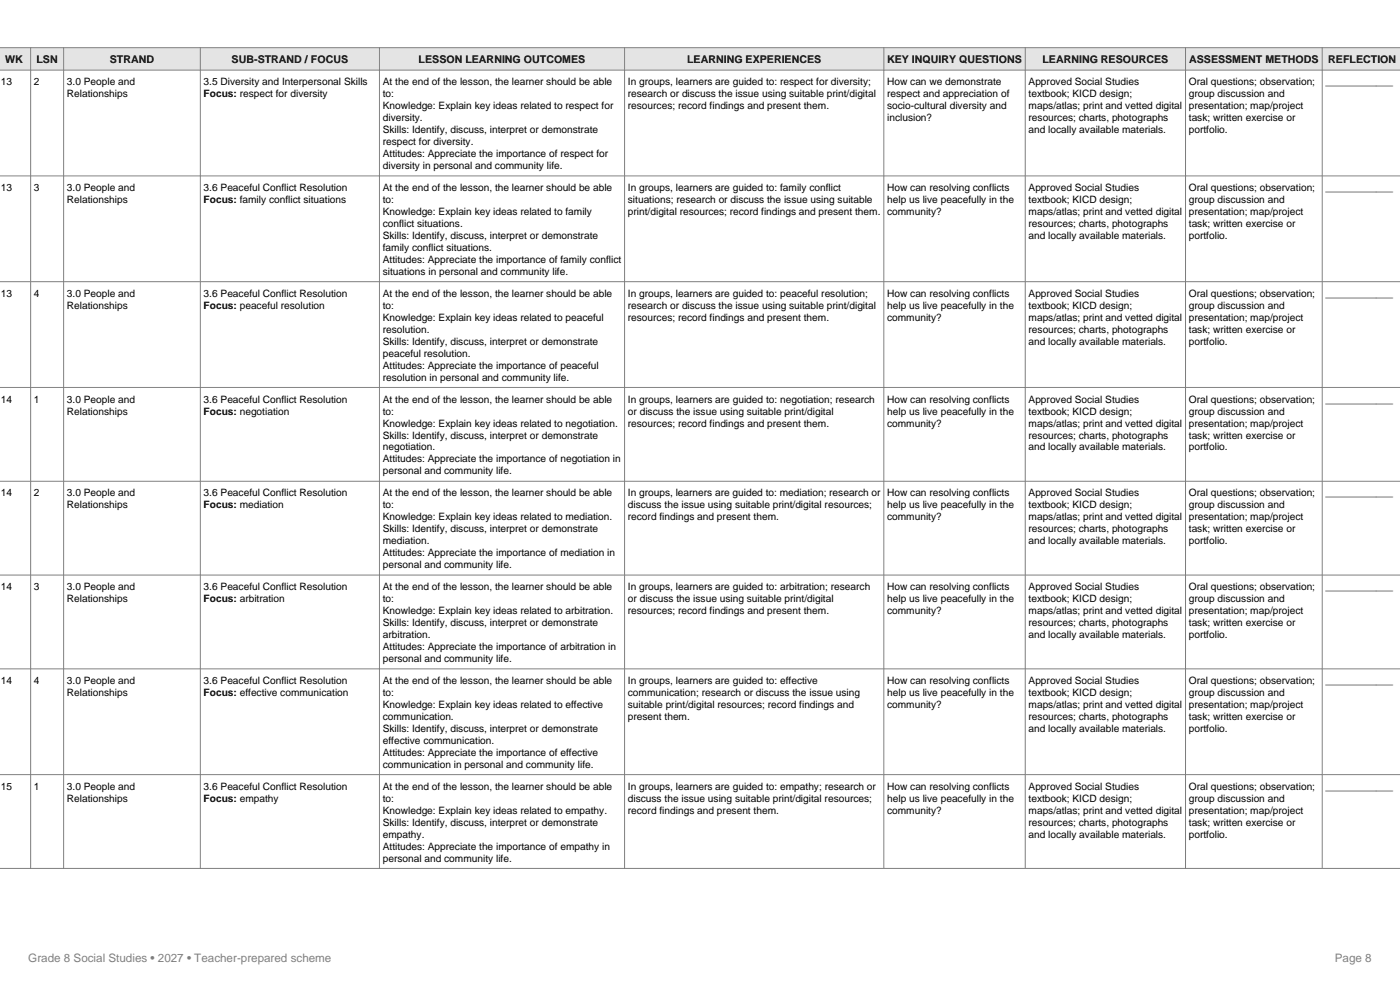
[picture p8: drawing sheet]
<svg xmlns="http://www.w3.org/2000/svg" width="297mm" height="210mm" viewBox="0 0 297 210" stroke-linecap="round" stroke-linejoin="round" font-family="sans-serif">
<defs><g id="words">
<g font-size="2.5" fill="#808080">
<text x="6" y="204">Grade 8 Social Studies • 2027 • Teacher-prepared scheme</text>
<text x="283.2" y="204">Page 8</text>
</g>
<g font-size="2.3">
<text x="1.1" y="13.4">WK</text>
<text x="7.7" y="13.4">LSN</text>
<text x="23.3" y="13.4">STRAND</text>
<text x="49.1" y="13.4">SUB-STRAND / FOCUS</text>
<text x="88.8" y="13.4">LESSON LEARNING OUTCOMES</text>
<text x="145.8" y="13.4">LEARNING EXPERIENCES</text>
<text x="188.2" y="13.4">KEY INQUIRY QUESTIONS</text>
<text x="221.1" y="13.4">LEARNING RESOURCES</text>
<text x="252.3" y="13.4">ASSESSMENT METHODS</text>
<text x="281.8" y="13.4">REFLECTION</text>
</g>
<g font-size="2.2">
<text x=".2" y="18.1">13</text>
<text x="7.2" y="18.1">2</text>
<text x="14.2" y="18.1">3.0 People and</text>
<text x="14.2" y="20.6">Relationships</text>
<text x="43.2" y="18.1">3.5 Diversity and Interpersonal Skills</text>
<text x="43.2" y="20.6">Focus: respect for diversity</text>
<text x="81.2" y="18.1">At the end of the lesson, the learner should be able</text>
<text x="81.2" y="20.6">to:</text>
<text x="81.2" y="23.2">Knowledge: Explain key ideas related to respect for</text>
<text x="133.2" y="18.1">In groups, learners are guided to: respect for diversity;</text>
<text x="133.2" y="20.6">research or discuss the issue using suitable print/digital</text>
<text x="133.2" y="23.2">resources; record findings and present them.</text>
<text x="188.2" y="18.1">How can we demonstrate</text>
<text x="188.2" y="20.6">respect and appreciation of</text>
<text x="188.2" y="23.2">socio-cultural diversity and</text>
<text x="218.2" y="18.1">Approved Social Studies</text>
<text x="218.2" y="20.6">textbook; KICD design;</text>
<text x="218.2" y="23.2">maps/atlas; print and vetted digital</text>
<text x="252.2" y="18.1">Oral questions; observation;</text>
<text x="252.2" y="20.6">group discussion and</text>
<text x="252.2" y="23.2">presentation; map/project</text>
<text x="281.2" y="18.1">____________</text>
<text x="81.2" y="25.7">diversity.</text>
<text x="81.2" y="28.2">Skills: Identify, discuss, interpret or demonstrate</text>
<text x="188.2" y="25.7">inclusion?</text>
<text x="218.2" y="25.7">resources; charts, photographs</text>
<text x="218.2" y="28.2">and locally available materials.</text>
<text x="252.2" y="25.7">task; written exercise or</text>
<text x="252.2" y="28.2">portfolio.</text>
<text x="81.2" y="30.8">respect for diversity.</text>
<text x="81.2" y="33.3">Attitudes: Appreciate the importance of respect for</text>
<text x="81.2" y="35.9">diversity in personal and community life.</text>
<text x=".2" y="40.5">13</text>
<text x="7.2" y="40.5">3</text>
<text x="14.2" y="40.5">3.0 People and</text>
<text x="43.2" y="40.5">3.6 Peaceful Conflict Resolution</text>
<text x="81.2" y="40.5">At the end of the lesson, the learner should be able</text>
<text x="133.2" y="40.5">In groups, learners are guided to: family conflict</text>
<text x="188.2" y="40.5">How can resolving conflicts</text>
<text x="218.2" y="40.5">Approved Social Studies</text>
<text x="252.2" y="40.5">Oral questions; observation;</text>
<text x="281.2" y="40.5">____________</text>
<text x="14.2" y="43.1">Relationships</text>
<text x="43.2" y="43.1">Focus: family conflict situations</text>
<text x="81.2" y="43.1">to:</text>
<text x="81.2" y="45.6">Knowledge: Explain key ideas related to family</text>
<text x="133.2" y="43.1">situations; research or discuss the issue using suitable</text>
<text x="133.2" y="45.6">print/digital resources; record findings and present them.</text>
<text x="188.2" y="43.1">help us live peacefully in the</text>
<text x="188.2" y="45.6">community?</text>
<text x="218.2" y="43.1">textbook; KICD design;</text>
<text x="218.2" y="45.6">maps/atlas; print and vetted digital</text>
<text x="252.2" y="43.1">group discussion and</text>
<text x="252.2" y="45.6">presentation; map/project</text>
<text x="81.2" y="48.1">conflict situations.</text>
<text x="81.2" y="50.7">Skills: Identify, discuss, interpret or demonstrate</text>
<text x="81.2" y="53.2">family conflict situations.</text>
<text x="218.2" y="48.1">resources; charts, photographs</text>
<text x="218.2" y="50.7">and locally available materials.</text>
<text x="252.2" y="48.1">task; written exercise or</text>
<text x="252.2" y="50.7">portfolio.</text>
<text x="81.2" y="55.8">Attitudes: Appreciate the importance of family conflict</text>
<text x="81.2" y="58.3">situations in personal and community life.</text>
<text x=".2" y="63">13</text>
<text x="7.2" y="63">4</text>
<text x="14.2" y="63">3.0 People and</text>
<text x="14.2" y="65.5">Relationships</text>
<text x="43.2" y="63">3.6 Peaceful Conflict Resolution</text>
<text x="43.2" y="65.5">Focus: peaceful resolution</text>
<text x="81.2" y="63">At the end of the lesson, the learner should be able</text>
<text x="81.2" y="65.5">to:</text>
<text x="133.2" y="63">In groups, learners are guided to: peaceful resolution;</text>
<text x="133.2" y="65.5">research or discuss the issue using suitable print/digital</text>
<text x="188.2" y="63">How can resolving conflicts</text>
<text x="188.2" y="65.5">help us live peacefully in the</text>
<text x="218.2" y="63">Approved Social Studies</text>
<text x="218.2" y="65.5">textbook; KICD design;</text>
<text x="252.2" y="63">Oral questions; observation;</text>
<text x="252.2" y="65.5">group discussion and</text>
<text x="281.2" y="63">____________</text>
<text x="81.2" y="68">Knowledge: Explain key ideas related to peaceful</text>
<text x="81.2" y="70.6">resolution.</text>
<text x="133.2" y="68">resources; record findings and present them.</text>
<text x="188.2" y="68">community?</text>
<text x="218.2" y="68">maps/atlas; print and vetted digital</text>
<text x="218.2" y="70.6">resources; charts, photographs</text>
<text x="252.2" y="68">presentation; map/project</text>
<text x="252.2" y="70.6">task; written exercise or</text>
<text x="81.2" y="73.1">Skills: Identify, discuss, interpret or demonstrate</text>
<text x="81.2" y="75.7">peaceful resolution.</text>
<text x="218.2" y="73.1">and locally available materials.</text>
<text x="252.2" y="73.1">portfolio.</text>
<text x="81.2" y="78.2">Attitudes: Appreciate the importance of peaceful</text>
<text x="81.2" y="80.7">resolution in personal and community life.</text>
<text x=".2" y="85.4">14</text>
<text x="7.2" y="85.4">1</text>
<text x="14.2" y="85.4">3.0 People and</text>
<text x="14.2" y="87.9">Relationships</text>
<text x="43.2" y="85.4">3.6 Peaceful Conflict Resolution</text>
<text x="43.2" y="87.9">Focus: negotiation</text>
<text x="81.2" y="85.4">At the end of the lesson, the learner should be able</text>
<text x="81.2" y="87.9">to:</text>
<text x="133.2" y="85.4">In groups, learners are guided to: negotiation; research</text>
<text x="133.2" y="87.9">or discuss the issue using suitable print/digital</text>
<text x="188.2" y="85.4">How can resolving conflicts</text>
<text x="188.2" y="87.9">help us live peacefully in the</text>
<text x="218.2" y="85.4">Approved Social Studies</text>
<text x="218.2" y="87.9">textbook; KICD design;</text>
<text x="252.2" y="85.4">Oral questions; observation;</text>
<text x="252.2" y="87.9">group discussion and</text>
<text x="281.2" y="85.4">____________</text>
<text x="81.2" y="90.5">Knowledge: Explain key ideas related to negotiation.</text>
<text x="81.2" y="93">Skills: Identify, discuss, interpret or demonstrate</text>
<text x="81.2" y="95.6">negotiation.</text>
<text x="133.2" y="90.5">resources; record findings and present them.</text>
<text x="188.2" y="90.5">community?</text>
<text x="218.2" y="90.5">maps/atlas; print and vetted digital</text>
<text x="218.2" y="93">resources; charts, photographs</text>
<text x="218.2" y="95.6">and locally available materials.</text>
<text x="252.2" y="90.5">presentation; map/project</text>
<text x="252.2" y="93">task; written exercise or</text>
<text x="252.2" y="95.6">portfolio.</text>
<text x="81.2" y="98.1">Attitudes: Appreciate the importance of negotiation in</text>
<text x="81.2" y="100.6">personal and community life.</text>
<text x=".2" y="105.3">14</text>
<text x="7.2" y="105.3">2</text>
<text x="14.2" y="105.3">3.0 People and</text>
<text x="14.2" y="107.8">Relationships</text>
<text x="43.2" y="105.3">3.6 Peaceful Conflict Resolution</text>
<text x="43.2" y="107.8">Focus: mediation</text>
<text x="81.2" y="105.3">At the end of the lesson, the learner should be able</text>
<text x="81.2" y="107.8">to:</text>
<text x="133.2" y="105.3">In groups, learners are guided to: mediation; research or</text>
<text x="133.2" y="107.8">discuss the issue using suitable print/digital resources;</text>
<text x="188.2" y="105.3">How can resolving conflicts</text>
<text x="188.2" y="107.8">help us live peacefully in the</text>
<text x="218.2" y="105.3">Approved Social Studies</text>
<text x="218.2" y="107.8">textbook; KICD design;</text>
<text x="252.2" y="105.3">Oral questions; observation;</text>
<text x="252.2" y="107.8">group discussion and</text>
<text x="281.2" y="105.3">____________</text>
<text x="81.2" y="110.4">Knowledge: Explain key ideas related to mediation.</text>
<text x="81.2" y="112.9">Skills: Identify, discuss, interpret or demonstrate</text>
<text x="133.2" y="110.4">record findings and present them.</text>
<text x="188.2" y="110.4">community?</text>
<text x="218.2" y="110.4">maps/atlas; print and vetted digital</text>
<text x="218.2" y="112.9">resources; charts, photographs</text>
<text x="252.2" y="110.4">presentation; map/project</text>
<text x="252.2" y="112.9">task; written exercise or</text>
<text x="81.2" y="115.5">mediation.</text>
<text x="81.2" y="118">Attitudes: Appreciate the importance of mediation in</text>
<text x="218.2" y="115.5">and locally available materials.</text>
<text x="252.2" y="115.5">portfolio.</text>
<text x=".2" y="125.2">14</text>
<text x="7.2" y="125.2">3</text>
<text x="14.2" y="125.2">3.0 People and</text>
<text x="43.2" y="125.2">3.6 Peaceful Conflict Resolution</text>
<text x="81.2" y="120.5">personal and community life.</text>
<text x="81.2" y="125.2">At the end of the lesson, the learner should be able</text>
<text x="133.2" y="125.2">In groups, learners are guided to: arbitration; research</text>
<text x="188.2" y="125.2">How can resolving conflicts</text>
<text x="218.2" y="125.2">Approved Social Studies</text>
<text x="252.2" y="125.2">Oral questions; observation;</text>
<text x="281.2" y="125.2">____________</text>
<text x="14.2" y="127.7">Relationships</text>
<text x="43.2" y="127.7">Focus: arbitration</text>
<text x="81.2" y="127.7">to:</text>
<text x="81.2" y="130.3">Knowledge: Explain key ideas related to arbitration.</text>
<text x="133.2" y="127.7">or discuss the issue using suitable print/digital</text>
<text x="133.2" y="130.3">resources; record findings and present them.</text>
<text x="188.2" y="127.7">help us live peacefully in the</text>
<text x="188.2" y="130.3">community?</text>
<text x="218.2" y="127.7">textbook; KICD design;</text>
<text x="218.2" y="130.3">maps/atlas; print and vetted digital</text>
<text x="252.2" y="127.7">group discussion and</text>
<text x="252.2" y="130.3">presentation; map/project</text>
<text x="81.2" y="132.8">Skills: Identify, discuss, interpret or demonstrate</text>
<text x="81.2" y="135.4">arbitration.</text>
<text x="81.2" y="137.9">Attitudes: Appreciate the importance of arbitration in</text>
<text x="218.2" y="132.8">resources; charts, photographs</text>
<text x="218.2" y="135.4">and locally available materials.</text>
<text x="252.2" y="132.8">task; written exercise or</text>
<text x="252.2" y="135.4">portfolio.</text>
<text x="81.2" y="140.4">personal and community life.</text>
<text x=".2" y="145.1">14</text>
<text x="7.2" y="145.1">4</text>
<text x="14.2" y="145.1">3.0 People and</text>
<text x="14.2" y="147.6">Relationships</text>
<text x="43.2" y="145.1">3.6 Peaceful Conflict Resolution</text>
<text x="43.2" y="147.6">Focus: effective communication</text>
<text x="81.2" y="145.1">At the end of the lesson, the learner should be able</text>
<text x="81.2" y="147.6">to:</text>
<text x="133.2" y="145.1">In groups, learners are guided to: effective</text>
<text x="133.2" y="147.6">communication; research or discuss the issue using</text>
<text x="188.2" y="145.1">How can resolving conflicts</text>
<text x="188.2" y="147.6">help us live peacefully in the</text>
<text x="218.2" y="145.1">Approved Social Studies</text>
<text x="218.2" y="147.6">textbook; KICD design;</text>
<text x="252.2" y="145.1">Oral questions; observation;</text>
<text x="252.2" y="147.6">group discussion and</text>
<text x="281.2" y="145.1">____________</text>
<text x="81.2" y="150.2">Knowledge: Explain key ideas related to effective</text>
<text x="81.2" y="152.7">communication.</text>
<text x="81.2" y="155.2">Skills: Identify, discuss, interpret or demonstrate</text>
<text x="133.2" y="150.2">suitable print/digital resources; record findings and</text>
<text x="133.2" y="152.7">present them.</text>
<text x="188.2" y="150.2">community?</text>
<text x="218.2" y="150.2">maps/atlas; print and vetted digital</text>
<text x="218.2" y="152.7">resources; charts, photographs</text>
<text x="218.2" y="155.2">and locally available materials.</text>
<text x="252.2" y="150.2">presentation; map/project</text>
<text x="252.2" y="152.7">task; written exercise or</text>
<text x="252.2" y="155.2">portfolio.</text>
<text x="81.2" y="157.8">effective communication.</text>
<text x="81.2" y="160.3">Attitudes: Appreciate the importance of effective</text>
<text x=".2" y="167.5">15</text>
<text x="7.2" y="167.5">1</text>
<text x="14.2" y="167.5">3.0 People and</text>
<text x="43.2" y="167.5">3.6 Peaceful Conflict Resolution</text>
<text x="81.2" y="162.9">communication in personal and community life.</text>
<text x="81.2" y="167.5">At the end of the lesson, the learner should be able</text>
<text x="133.2" y="167.5">In groups, learners are guided to: empathy; research or</text>
<text x="188.2" y="167.5">How can resolving conflicts</text>
<text x="218.2" y="167.5">Approved Social Studies</text>
<text x="252.2" y="167.5">Oral questions; observation;</text>
<text x="281.2" y="167.5">____________</text>
<text x="14.2" y="170.1">Relationships</text>
<text x="43.2" y="170.1">Focus: empathy</text>
<text x="81.2" y="170.1">to:</text>
<text x="81.2" y="172.6">Knowledge: Explain key ideas related to empathy.</text>
<text x="133.2" y="170.1">discuss the issue using suitable print/digital resources;</text>
<text x="133.2" y="172.6">record findings and present them.</text>
<text x="188.2" y="170.1">help us live peacefully in the</text>
<text x="188.2" y="172.6">community?</text>
<text x="218.2" y="170.1">textbook; KICD design;</text>
<text x="218.2" y="172.6">maps/atlas; print and vetted digital</text>
<text x="252.2" y="170.1">group discussion and</text>
<text x="252.2" y="172.6">presentation; map/project</text>
<text x="81.2" y="175.1">Skills: Identify, discuss, interpret or demonstrate</text>
<text x="81.2" y="177.7">empathy.</text>
<text x="218.2" y="175.1">resources; charts, photographs</text>
<text x="218.2" y="177.7">and locally available materials.</text>
<text x="252.2" y="175.1">task; written exercise or</text>
<text x="252.2" y="177.7">portfolio.</text>
<text x="81.2" y="180.2">Attitudes: Appreciate the importance of empathy in</text>
<text x="81.2" y="182.8">personal and community life.</text>
</g>
</g></defs>
<path d="M-.1 10.1h297.2v4.8h-297.2z" fill-rule="evenodd" fill="#dce6f1"/>
<g fill="none" stroke="#808080" stroke-width=".21">
<path d="M0 10.1h297.1M0 14.9h297.1M6.5 10.1v174.1M13.5 10.1v174.1M42.5 10.1v174.1M80.5 10.1v174.1M132.5 10.1v174.1M187.5 10.1v174.1M217.5 10.1v174.1M251.5 10.1v174.1M280.5 10.1v174.1M0 37.3h297.1"/>
<path d="M0 59.8h297.1M0 82.2h297.1M0 102.1h297.1M0 122h297.1M0 141.9h297.1M0 164.3h297.1M0 184.2h297.1"/>
</g>
<use href="#words"/>
</svg>
